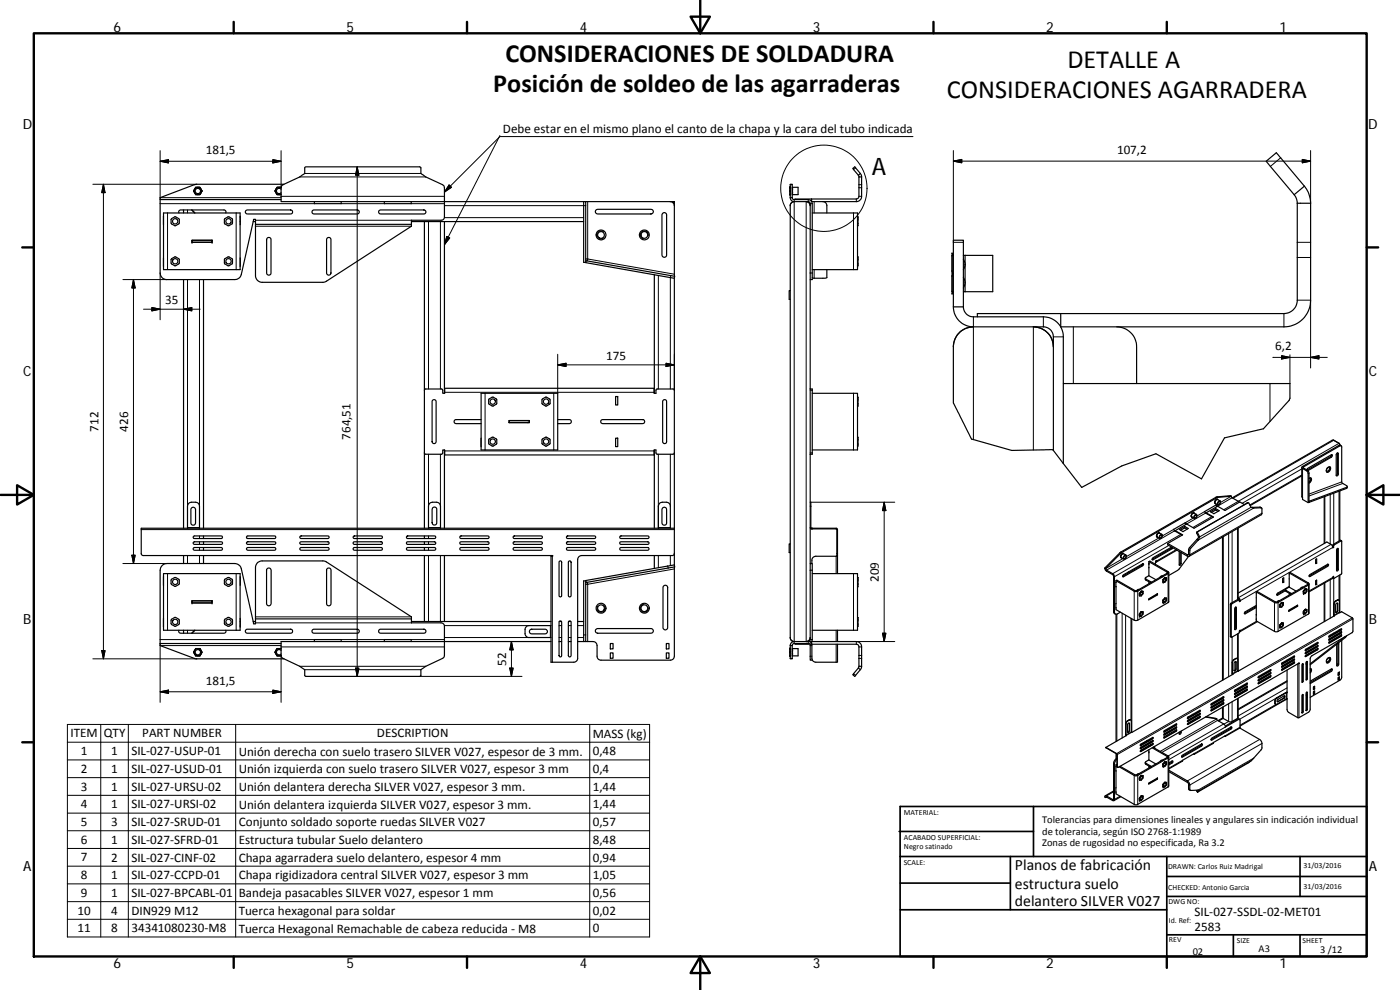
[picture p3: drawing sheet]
<svg xmlns="http://www.w3.org/2000/svg" width="420mm" height="297mm" viewBox="0 0 420 297" stroke-linecap="round" stroke-linejoin="round" font-family="sans-serif">
<defs><g id="words">
<g font-size="7.9">
<text x="151.7" y="18.5">CONSIDERACIONES DE SOLDADURA</text>
<text x="320.3" y="20.3">DETALLE A</text>
<text x="148.1" y="27.5">Posición de soldeo de las agarraderas</text>
<text x="284.2" y="29.3">CONSIDERACIONES AGARRADERA</text>
</g>
<text font-size="7.2" x="261.7" y="52.4">A</text>
<g font-size="4.7">
<text x="304.6" y="261.2">Planos de fabricación</text>
<text x="304.6" y="266.6">estructura suelo</text>
<text x="304.6" y="272">delantero SILVER V027</text>
</g>
<g font-size="4.2">
<text x="34" y="9.6">6</text>
<text x="104" y="9.6">5</text>
<text x="174" y="9.6">4</text>
<text x="244" y="9.6">3</text>
<text x="314" y="9.6">2</text>
<text x="384" y="9.6">1</text>
<text x="6.8" y="38.7">D</text>
<text x="410.6" y="38.7">D</text>
<text x="7" y="112.9">C</text>
<text x="410.8" y="112.9">C</text>
<text x="7" y="187.1">B</text>
<text x="410.8" y="187.1">B</text>
<text x="7" y="261.3">A</text>
<text x="410.8" y="261.3">A</text>
<text x="34" y="290.4">6</text>
<text x="104" y="290.4">5</text>
<text x="174" y="290.4">4</text>
<text x="244" y="290.4">3</text>
<text x="314" y="290.4">2</text>
<text x="384" y="290.4">1</text>
</g>
<g font-size="3.9">
<text x="150.9" y="39.9">Debe estar en el mismo plano el canto de la chapa y la cara del tubo indicada</text>
<text x="61.8" y="46.3">181,5</text>
<text x="335.2" y="46.3">107,2</text>
<text x="49.6" y="91.2">35</text>
<text x="181.9" y="107.9">175</text>
<text x="382.7" y="105.2">6,2</text>
<text x="29.5" y="129.5" transform="rotate(-90 29.5 129.5)">712</text>
<text x="38.5" y="129.5" transform="rotate(-90 38.5 129.5)">426</text>
<text x="105.1" y="132" transform="rotate(-90 105.1 132)">764,51</text>
<text x="263.8" y="174.6" transform="rotate(-90 263.8 174.6)">209</text>
<text x="151.9" y="199.7" transform="rotate(-90 151.9 199.7)">52</text>
<text x="61.8" y="205.4">181,5</text>
<text x="21.1" y="221.3">ITEM</text>
<text x="31.1" y="221.3">QTY</text>
<text x="42.7" y="221.3">PART NUMBER</text>
<text x="113.1" y="221.3">DESCRIPTION</text>
<text x="177.9" y="221.4">MASS (kg)</text>
<text x="24.2" y="226.6">1</text>
<text x="33.4" y="226.6">1</text>
<text x="39.4" y="226.6">SIL‐027‐USUP‐01</text>
<text x="71.6" y="226.7">Unión derecha con suelo trasero SILVER V027, espesor de 3 mm.</text>
<text x="177.9" y="226.6">0,48</text>
<text x="24.2" y="231.9">2</text>
<text x="33.4" y="231.9">1</text>
<text x="39.4" y="231.9">SIL‐027‐USUD‐01</text>
<text x="71.6" y="232">Unión izquierda con suelo trasero SILVER V027, espesor 3 mm</text>
<text x="177.9" y="231.9">0,4</text>
<text x="24.2" y="237.2">3</text>
<text x="33.4" y="237.2">1</text>
<text x="39.4" y="237.2">SIL‐027‐URSU‐02</text>
<text x="71.6" y="237.3">Unión delantera derecha SILVER V027, espesor 3 mm.</text>
<text x="177.9" y="237.2">1,44</text>
<text x="24.2" y="242.5">4</text>
<text x="33.4" y="242.5">1</text>
<text x="39.4" y="242.5">SIL‐027‐URSI‐02</text>
<text x="71.6" y="242.6">Unión delantera izquierda SILVER V027, espesor 3 mm.</text>
<text x="177.9" y="242.5">1,44</text>
<text x="24.2" y="247.8">5</text>
<text x="33.4" y="247.8">3</text>
<text x="39.4" y="247.8">SIL‐027‐SRUD‐01</text>
<text x="71.6" y="247.9">Conjunto soldado soporte ruedas SILVER V027</text>
<text x="177.9" y="247.8">0,57</text>
<text x="24.2" y="253.2">6</text>
<text x="33.4" y="253.2">1</text>
<text x="39.4" y="253.2">SIL‐027‐SFRD‐01</text>
<text x="71.6" y="253.3">Estructura tubular Suelo delantero</text>
<text x="177.9" y="253.2">8,48</text>
<text x="24.2" y="258.5">7</text>
<text x="24.2" y="263.8">8</text>
<text x="33.4" y="258.5">2</text>
<text x="33.4" y="263.8">1</text>
<text x="39.4" y="258.5">SIL‐027‐CINF‐02</text>
<text x="39.4" y="263.8">SIL‐027‐CCPD‐01</text>
<text x="71.6" y="258.6">Chapa agarradera suelo delantero, espesor 4 mm</text>
<text x="71.6" y="263.9">Chapa rigidizadora central SILVER V027, espesor 3 mm</text>
<text x="177.9" y="258.5">0,94</text>
<text x="177.9" y="263.8">1,05</text>
<text x="24.2" y="269.1">9</text>
<text x="33.4" y="269.1">1</text>
<text x="39.4" y="269.1">SIL‐027‐BPCABL‐01</text>
<text x="71.6" y="269.2">Bandeja pasacables SILVER V027, espesor 1 mm</text>
<text x="177.9" y="269.1">0,56</text>
<text x="23.3" y="274.4">10</text>
<text x="33.4" y="274.4">4</text>
<text x="39.4" y="274.4">DIN929 M12</text>
<text x="71.6" y="274.5">Tuerca hexagonal para soldar</text>
<text x="177.9" y="274.4">0,02</text>
<text x="358.5" y="274.9">SIL‐027‐SSDL‐02‐MET01</text>
<text x="23.3" y="279.7">11</text>
<text x="33.4" y="279.7">8</text>
<text x="39.4" y="279.7">34341080230‐M8</text>
<text x="71.6" y="279.8">Tuerca Hexagonal Remachable de cabeza reducida ‐ M8</text>
<text x="177.9" y="279.7">0</text>
<text x="358.5" y="279.4">2583</text>
</g>
<g font-size="3.1">
<text x="312.8" y="246.8">Tolerancias para dimensiones lineales y angulares sin indicación individual</text>
<text x="312.8" y="250.4">de tolerancia, según ISO 2768‐1:1989</text>
<text x="312.8" y="254">Zonas de rugosidad no especificada, Ra 3.2</text>
<text x="357.9" y="286.4">02</text>
<text x="377.7" y="285.6">A3</text>
<text x="396.2" y="285.9">3 /12</text>
</g>
<g font-size="2.4">
<text x="271.2" y="244.4">MATERIAL:</text>
<text x="271.3" y="251.9">ACABADO SUPERFICIAL:</text>
<text x="271.3" y="254.6">Negro satinado</text>
<text x="271.2" y="259.7">SCALE:</text>
<text x="350.6" y="260.8">DRAWN: Carlos Ruiz Madrigal</text>
<text x="391.2" y="260.6">31/03/2016</text>
<text x="350.6" y="267">CHECKED: Antonio Garcia</text>
<text x="391.2" y="266.6">31/03/2016</text>
<text x="350.7" y="271.4">DWG NO:</text>
<text x="350.8" y="276.8">Id. Ref:</text>
<text x="350.8" y="282.8">REV</text>
<text x="371.2" y="282.9">SIZE</text>
<text x="390.9" y="282.9">SHEET</text>
</g>
</g></defs>
<g fill="none" stroke="#000" stroke-width=".36">
<path d="M48.1 59.9v22a2.01 2.01 0 0 0 2 2h20.4a1.96 1.96 0 0 0 1.9-1.6l3.7-16.5h.6v1.5M58.7 58.4h.1M58.7 56.2h1.3l.6 1.1-.6 1.1h-1.3l-.6-1.1zM60.6 57.3a1.24 1.24 0 0 0-1.2-1.1 1.24 1.24 0 0 0-1.3 1.1l.6 1.1M60.6 57.3l-.3 .5a1.08 1.08 0 0 1-1.5 .6M83.2 56.2h1.2h-.3a1.1 1.1 0 0 0-1.2 .3 1.1 1.1 0 0 0-.1 1.2v.1a1.07 1.07 0 0 0 1.6 .6h-1.2l-.7-1.1zM84.4 56.4a1.09 1.09 0 0 0-1.7 .9 1.09 1.09 0 0 0 1.7 .9M84.4 56.8a.8 .8 0 0 0-1.2-.1 .8 .8 0 0 0 0 1.2 .8 .8 0 0 0 1.2-.1M84.6 55.7l5.4-2.6 1.4-1.1v-1.6l.3-.3h34.3l.3 .3v1.6l1.5 1.1 5.4 2.6 .2 .6v4.2h-49v-4.2zM85.2 55.3h-26.4l-10.7 4v.6h36.3M237.1 58.4h.1M237.1 57.2v.1"/>
<path d="M237.1 56.1v.1zM237.1 58.4v.1M237.1 57.1v.3M237.1 56.2v.9M237.1 57.4v1M237.1 57.3h.1M237.1 57.3v.1M237.2 58.4l-.1 .1M237.2 56.2h.1M237.2 59.3l.4 .9 .7 .3M237.2 59.3v-4h.6v4M237.2 59.3h.6"/>
<path d="M237.8 58.4h.1M237.8 56.4v.4M237.8 57.5v.7M237.8 56.2h.1M237.8 59.3l.4 .6 4.9 .1 .6 .8 .1 23.1h-.6l-.1-23-.5-.4h-4.3M237.8 56.8v1.6M237.8 56.2v.6M237.8 56.8v.3M237.8 56.2h1.7v2.2h-1.7M257.6 52.6l.2 .5M257.8 53.1v5.8l-.1 .4-.5 .4h-18.6v.2M257.8 53.1h.8"/>
<path d="M258.2 52l-1.7-1.9-.6 .5 1.7 2M258.2 52l-.6 .6M258.2 52l.4 1.1M258.6 53.1v5.8a1.58 1.58 0 0 1-1.6 1.6h-13.4v-.8M388.4 58.4a4.1 4.1 0 0 1 .9 2.6M391.5 55.9l-8.5-10.1-3 2.6 8.4 10M391.5 55.9a8.2 8.2 0 0 1 1.8 5.1M391.5 55.9l-3.1 2.5M49.1 77.4v2.5M49.1 64.9v2.5M49.1 63.9h23v17h-23zM51.5 65.6l.9-.5 1.2 .5 .2 1.3-1.2 .8-1.1-.5z"/>
<path d="M51.5 77.6l1.2-.5 1.1 .8v1l-1.4 .8-1.1-.8zM55.1 63v.9M57.6 63l.9 .9M57.6 72.1h6v.6h-6zM67.5 77.6l1.1-.5 1 .5 .1 1.5-1 .6-1.2-.5zM67.5 65.6l.9-.5 1.2 .5 .1 1.5-1.1 .6-1.1-.5zM67.7 63.9v-.7l-.5-.2h-13l-.6 .4 .1 .5M72.1 64.9v2.5M72.1 77.4v2.5M72.1 66.5h.1M73.8 63.2l.4-.2h13a.6 .6 0 0 1 .6 .6 .6 .6 0 0 1-.6 .6h-13l-.6-.4zM76 66.5h.7"/>
<path d="M76.7 67.3h46.8M76.7 67.3v15.4a2 2 0 0 0 2 2h18.2l.8-.2 25.8-16.6v-.6M80.3 71.4a.65 .65 0 0 1 .7-.1 .65 .65 0 0 1 .3 .6v10a.66 .66 0 0 1-.6 .7 .66 .66 0 0 1-.7-.7v-10zM93.7 63.2l.5-.2h13a.6 .6 0 0 1 .6 .6 .6 .6 0 0 1-.6 .6h-13l-.5-.3zM98.2 71.4a.66 .66 0 0 1 .7-.1 .66 .66 0 0 1 .4 .6v10a.66 .66 0 0 1-.6 .7 .66 .66 0 0 1-.7-.7v-10zM102.4 60.5v.6h-8.1v-.6M113.7 63.2l.5-.2h13a.6 .6 0 0 1 .6 .6 .6 .6 0 0 1-.6 .6h-13l-.5-.3zM123.4 60.5v.6h-8.1v-.6M123.5 66.5h3.9M127.4 66.5v92M127.4 66.5h6M133.4 66.5v51.5"/>
<path d="M133.4 66.5h41.8M133.4 60.5v4.6l-.4 .8-.6 .2h-8.9v1.2M133.4 60.5h41.8M175.2 60.5h.6v18.2h-.6zM175.8 77.7a.37 .37 0 0 1 .5 .1 .37 .37 0 0 1 0 .5M175.8 60.5h26.6M175.9 78.2l26.4 4.7 .1 .6-26.6-4.7zM178.8 63l.6-.2h16a.7 .7 0 0 1 .7 .7 .7 .7 0 0 1-.7 .7h-16a.69 .69 0 0 1-.7-.4 .69 .69 0 0 1 .1-.8zM198.9 64a.68 .68 0 0 1 .8-.1 .68 .68 0 0 1 .4 .6v12a.7 .7 0 0 1-.7 .7 .7 .7 0 0 1-.7-.7v-12zM201.2 60.5l.9 .5 .3 .7M202.4 60.5l-.4 .4M202.4 60.5l.1 22.4"/>
<path d="M238.3 60.5a1.18 1.18 0 0 0-1.1 1.2v129.6a1.18 1.18 0 0 0 1.1 1.2M241.9 60.5a1.21 1.21 0 0 1 1.3 1.2M243.8 63.9h13.6v17h-13.6M247 60.5l.7 .2 .4 .7v2.5M257.4 79.7h.1M257.4 67.6v.1M257.4 65.1h.1M257.4 67.1v.1M257.4 77.1h.1M257.4 67v.1M257.4 77.7v.1M257.4 65.7v.1"/>
<path d="M257.4 67.7h.1M257.4 77.8v.1M257.4 77.8h.1M257.4 79v.1M257.4 77.1v.1M257.4 65.1v.1M257.4 65.6v.2M257.4 66.9v.3M257.4 66.9v.1M257.4 77.6v.3M257.4 78.9v.3M257.4 77.6v.1"/>
<path d="M257.4 65.1v.5M257.4 65.8v1.1M257.4 67.2v.5M257.4 77.1v.5M257.4 77.9v1M257.4 79.2v.5M285.7 76.7h.1M285.7 76v.7M285.7 76.7v4.6M285.7 76h.1M285.9 76.2l.2 .4M285.9 76.4l.2 .3"/>
<path d="M289.1 76.6h.5M289.1 77.8l.5 1.6M289.6 79.4l-.5 1.5M289.6 79.4v8.1M289.6 76.6v2.8M289.6 76.6h8.3v10.9h-8.3M389.3 61h4M389.3 61v29.1a4 4 0 0 1-4 4h-92v1M393.3 61v29.1a8 8 0 0 1-8 8h-67v-4M55.1 83.9v74.6M61.1 83.9v74.6M196.4 82.4v35.6"/>
<path d="M202.4 83.5v75M237.2 87.2h-.4v2.6h.4M243.2 83.9v85.2M248.1 80.9v2.4h-4.3M285.7 87.4l.2 .3M285.7 81.3h.1M285.7 82.8h.1M285.7 88.2h.1M285.7 87.4v.8M285.7 81.3v1.5M285.7 82.8v4.6M285.7 81.3l.2 .6"/>
<path d="M285.9 87.7v.2M285.9 81.9l.2 .1M285.9 81.9l-.2 .9M285.9 87.9l-.2 .3M286.1 92.1v-20h3v20M286.1 92.1h3M286.1 87.5l-.2 .4M286.1 87.4l-.2 .3M286.1 82.1l-.2 .2M286.1 92.1a6 6 0 0 0 6 6M289.1 83.2a2.67 2.67 0 0 1 0 3.2M289.1 87.5h.5"/>
<path d="M289.1 92.1a2.96 2.96 0 0 0 3 3h21a6 6 0 0 1 6 6v38M292.1 98.1a6 6 0 0 0-6 6v16.8l5.5 10.8 12 3.4 11-.2a1.36 1.36 0 0 1 1.5 .2M292.1 98.1h21a3 3 0 0 1 3 3v34M310.1 98.1a6.1 6.1 0 0 1 6 6M335.1 98.1a6 6 0 0 1 6 6v11M127.4 117.1l.2-.4h5l.3 .3v1h.6v-1.5h62.8v1.5h.6v-1l.2-.3h5l.3 .4M144.4 118h23v17h-23zM146.8 119.7l.9-.5 1.2 .5 .1 1.5-1.1 .6-1.1-.5zM162.8 119.7l.9-.5 1.2 .5 .1 1.5-1.1 .6-1.1-.5zM184.8 119h.6v2.5h-.6zM243.2 116.7h.6v19.6h-.6M243.2 116.6v.1"/>
<path d="M243.8 118h13.6v17h-13.6M257.4 119.2h.1M257.4 119.8v.1M257.4 119.2v.1M257.4 119.7v.3M257.4 119.2v.5M257.4 120v1M319.1 115.1h68v4.4l-.2 .6-7.7 8.6-11.7 2.7-6.9 12.3-13.7-7.6-10.3 3.7-12 6.4-5.5-7.1M129.8 120.1a.61 .61 0 0 1 .7-.2 .61 .61 0 0 1 .4 .6v12a.6 .6 0 0 1-.6 .6 .6 .6 0 0 1-.6-.6zM133.4 135v23.5M144.4 125.9h-7.5a.6 .6 0 0 0-.6 .6 .6 .6 0 0 0 .6 .6h7.5M144.4 131.5v2.5"/>
<path d="M146.8 131.7l1.1-.5 1 .5 .1 1.5-1 .6-1.2-.5zM152.8 126.2h6v.6h-6zM152.8 126.2h6v.6h-6M152.8 126.2v.6M158.4 126.2h.1M158.4 126.8h.1M167.4 125.9h3.5a.6 .6 0 0 1 .6 .6 .6 .6 0 0 1-.6 .6h-3.5M180.4 126.1l.5-.2h12a.6 .6 0 0 1 .6 .6 .6 .6 0 0 1-.6 .6h-12l-.5-.2zM184.8 131.5h.6v2.5h-.6zM196.4 135v23.5M199.1 120h.7l.3 .5v12a.59 .59 0 0 1-.6 .6 .59 .59 0 0 1-.6-.6v-12zM202.4 135.9l-.4 .4h-4.7l-.4-.3v-1h-.6v1.5h-62.8v-1.5h-.6v1l-.4 .3h-4.7l-.4-.4"/>
<path d="M257.4 131.9h.1M257.4 133.1h.1M257.4 133.1v.1M257.4 133.8h.1M257.4 121.1h.1M257.4 121.1v.1M257.4 121.7v.1M257.4 121.8h.1M257.4 131.2h.1M257.4 121.2v.1M257.4 131.8v.1M257.4 131.9v.1"/>
<path d="M257.4 131.8h.1M257.4 131.7v.3M257.4 133v.3M257.4 131.7v.1M257.4 121v.3M257.4 121v.1M257.4 121.3v.5M257.4 131.2v.5M257.4 132v1M257.4 133.3v.5M316.1 135.1l3 4M399.6 136.4l-.3 .6-7 4"/>
<path d="M400.3 132.1l1.6 .9 .2 .5M400.3 132.1h-.6l-29.9 17.3M401.3 136l.3-.1v.2v6.1a.37 .37 0 0 1-.1 .5 .37 .37 0 0 1-.5-.1v-6.1zM401.4 135.9v6.3l-.4 .4M402.1 133.5h.1M402.5 133.8l-.6-.2-11.2 6.5 .2 .5 1.3 .7 .4 .7v8.8M56.3 158.5v-6.9l.6-.8 1.8-.1 .7 .2 .4 .7 .1 6.9M57.5 152.4a.72 .72 0 0 1 .8-.1 .72 .72 0 0 1 .4 .6v4a.7 .7 0 0 1-.7 .7 .7 .7 0 0 1-.7-.7v-4zM128.6 158.5v-6.9l.7-.8 1.7-.1 .7 .2 .5 .7v6.9M129.9 152.3a.69 .69 0 0 1 .8-.1 .69 .69 0 0 1 .4 .7v3.9a.7 .7 0 0 1-.7 .7 .7 .7 0 0 1-.7-.7v-4zM197.6 158.5v-6.9l.7-.8 1.7-.1 .7 .2 .5 .7v6.9M198.9 152.4a.7 .7 0 0 1 .8-.1 .7 .7 0 0 1 .4 .6v4a.7 .7 0 0 1-.7 .7 .7 .7 0 0 1-.7-.7v-4z"/>
<path d="M202.4 158.5h-160v7.6l.1 .3 .5 .3h122.9v.2h-.5v31.8h7.1l.6-.5 .2-.4 .1-29.9 .4-1 .8-.2h27.2l.5-.3 .1-.3M202.4 158.5v11M243.2 158.3l.4 .4 7.5 .1 .1 7.9M243.2 150.7h.1l.1 7.8h7.5l.4 .2v8M243.7 158.5v.2M347.7 160l-.5 .5M347.7 160h-.3M347.8 159.8l-.1 .2M347.8 159.8l.2 .2M347.9 159.9l-.6 .2-.3 .7 .3 .4M348 159.9l.7 .4M348 159.9l-.3 .1"/>
<path d="M352.7 159.3h-.1M352.7 159.2l2.2 1.3-4.5 2.6v.4l6 3.4h.5l.1-.3 .2-1.9 2.4-2.6M352.7 159.2v.2M354 158.9l1.6-1 1 .7-1.6 .9zM355.6 158.4l.7 .4M355.6 157.9v.5M355.6 158.4l-1.3 .7M355.6 156.9l.3 .5M356.1 157.2h.1M356.1 157.2l-.3-.4-3.5 2 .2 .5 2.2 1.3M357.5 154.9l.1 .3M357.6 154.5l.1 .6"/>
<path d="M357.6 154.5l-.1 .2M357.6 154.3v.2M357.7 155.1l.7 .4M357.7 155.2h.1M358 154l-.4 .5M358 154l-.2 .1M358.1 153.9l-.1 .1M358.2 153.8l.2 .2M358.3 153.9l-.6 .2-.3 .7 .4 .4M358.4 153.9l.7 .5M358.4 153.9l-.4 .1M358.6 154.6a.37 .37 0 0 1 .5-.2 .37 .37 0 0 1 .1 .6 .49 .49 0 0 1-.4 .5 .49 .49 0 0 1-.5-.3z"/>
<path d="M358.6 154.7l.2-.2a.4 .4 0 0 1 .2 .6 .4 .4 0 0 1-.6 .1zM359.5 159.5l-.1 .3 .6 1.3M361.9 154l2.3 1.1-5.9 3.4-2.2-1.3-3.4 2M363.3 153.5l1.5-.9 1.1 .6-1.6 .9zM364.5 150.8l.2 .3M364.7 150.4v.7M364.7 150.4l-.2 .2M364.7 150.2v.2M364.7 151.1h.1M364.7 151.1l.8 .4M364.8 152.6v.4M364.8 153l-1.2 .7"/>
<path d="M364.8 153l.8 .4M364.9 151.6l.3 .4M365.1 149.9l-.2 .1M365.1 149.9l-.4 .5M365.2 149.8l-.1 .1M365.3 149.7l.2 .2M365.4 151.9l-.3-.5-3.6 2.1 .3 .4 2.1 1.4M365.4 149.8l-.6 .3-.3 .7 .3 .3M365.4 149.9l.8 .4M365.4 149.9h-.3M365.7 150.5l.2-.2a.59 .59 0 0 1 .3 .8 .59 .59 0 0 1-.8 .2zM365.7 150.5h.2a.43 .43 0 0 1 .2 .5 .43 .43 0 0 1-.6 .2z"/>
<path d="M369.5 148.9l.3 .5 2.1 1.3M369.5 148.9l-.3-.2-4.3 .5-28.5 16.4-4.9 4.9M369.5 148.9l-4.3 .5-28.6 16.4-4.8 4.8M371.6 158.4v21.4M373.5 151.4l-1.4-.8-4.5 2.6-2.2-1.3-3.4 2v.2M374.3 150.9l-.1 .1M374.5 150.9h-.2M375.9 152.2h2.3l.4 .2M375.9 152.2l.3 .2M375.9 152.2l-.2 .1M376.2 152.4h2.5l-.1 2-21.7 12.5M376.2 152.4l-.8-.2-.6-1.2-.3-.1-15.4 8.8 .7 1.5"/>
<path d="M390.7 142.8l-15.5 8.9M390.7 140.3v8.7l.2 .9 1.7 .9 .2-.1M392.2 141l.3-.5 7.2-4.1a.42 .42 0 0 1 .2 .4 .42 .42 0 0 1-.3 .4l-7.1 4M392.8 150.7h.1M392.8 150.4h.1M392.8 143.5a.55 .55 0 0 1 .8 .1 .55 .55 0 0 1-.2 .8l-.6 .6M392.8 143.6l.2-.1a.57 .57 0 0 1 .3 .6 .57 .57 0 0 1-.5 .5M392.9 150.4v.3M392.9 150.4l11.4-4.3v-.3l-1.6-.9v-.3l-.2-10.8h-.4l-11 6.3 .1 .3 1.3 .8 .3 .6v8.9M393.3 143.4a1.14 1.14 0 0 1-.5 1.4M397.4 149v14.1M398.4 140.4a.4 .4 0 0 1 .6-.1 .4 .4 0 0 1-.1 .7 .43 .43 0 0 1-.7 .3 .43 .43 0 0 1 .1-.7z"/>
<path d="M398.5 140.3a.53 .53 0 0 1 .8-.1 .53 .53 0 0 1-.1 .8 .66 .66 0 0 1-.4 .6 .66 .66 0 0 1-.8-.2zM399.1 140.1a1.13 1.13 0 0 1-.9 1.5M402.1 147.3v14.9M404.3 146l-.2 .6-11.2 4.1M49.1 173.1v2.5M49.1 172.1h23v17h-23zM51.5 173.8l.9-.5 1.2 .5 .2 1.3-1.1 .8-1.2-.5zM55.1 166.7v2.4M58.1 160.9l8.3-.1a.39 .39 0 0 1 .4 .4 .39 .39 0 0 1-.4 .4h-8l-.4-.4zM58.1 164.4l8.3-.1a.41 .41 0 0 1 .4 .4 .41 .41 0 0 1-.4 .4h-8l-.4-.3zM58.1 162.6h8.3a.39 .39 0 0 1 .4 .4 .39 .39 0 0 1-.4 .3h-8l-.4-.3zM61.1 160.8v.8"/>
<path d="M61.1 162.6v.7M61.1 164.3v.8M61.1 166.7v2.4M67.5 173.8l.9-.5 1.2 .5 .1 1.5-1 .6-1.2-.5zM72.1 173.1v2.5M74 164.5l.4-.2h8a.41 .41 0 0 1 .4 .4 .41 .41 0 0 1-.4 .4h-8l-.4-.2zM74.1 160.9l8.3-.1a.39 .39 0 0 1 .4 .4 .39 .39 0 0 1-.4 .4h-8l-.4-.4zM74.1 162.6h8.3a.39 .39 0 0 1 .4 .4 .39 .39 0 0 1-.4 .3h-8l-.4-.3zM80.2 170.6a.7 .7 0 0 1 .8-.1 .7 .7 0 0 1 .4 .6v10a.69 .69 0 0 1-.7 .7 .69 .69 0 0 1-.7-.7v-10zM90 164.5l.4-.2h8a.41 .41 0 0 1 .4 .4 .41 .41 0 0 1-.4 .4h-8l-.4-.2zM90 162.7l.4-.1h8a.39 .39 0 0 1 .4 .4 .39 .39 0 0 1-.4 .3h-8l-.4-.2zM90.1 160.9l8.3-.1a.39 .39 0 0 1 .4 .4 .39 .39 0 0 1-.4 .4h-8l-.4-.4z"/>
<path d="M98.2 170.6a.67 .67 0 0 1 .8-.1 .67 .67 0 0 1 .3 .6v10a.67 .67 0 0 1-.6 .7 .67 .67 0 0 1-.7-.7v-10zM106.1 160.9l8.3-.1a.39 .39 0 0 1 .4 .4 .39 .39 0 0 1-.4 .4h-8l-.4-.4zM106.1 162.6h8.3a.39 .39 0 0 1 .4 .4 .39 .39 0 0 1-.4 .3h-8l-.4-.3zM106.1 164.4l8.3-.1a.41 .41 0 0 1 .4 .4 .41 .41 0 0 1-.4 .4h-8l-.4-.3zM122.1 164.4l8.3-.1a.41 .41 0 0 1 .4 .4 .41 .41 0 0 1-.4 .4h-8l-.4-.3zM122.1 162.6h8.3a.39 .39 0 0 1 .4 .4 .39 .39 0 0 1-.4 .3h-8l-.4-.3zM122.1 160.9l8.3-.1a.39 .39 0 0 1 .4 .4 .39 .39 0 0 1-.4 .4h-8l-.4-.4zM127.4 166.7v19.8h6M127.4 160.8v.8M127.4 162.6v.7M127.4 164.3v.8M133.4 166.7v19.8"/>
<path d="M138.1 160.9l8.3-.1a.39 .39 0 0 1 .4 .4 .39 .39 0 0 1-.4 .4h-8l-.4-.2zM138.1 162.6h8.3a.39 .39 0 0 1 .4 .4 .39 .39 0 0 1-.4 .3h-8l-.4-.2zM138.1 164.4l8.3-.1a.41 .41 0 0 1 .4 .4 .41 .41 0 0 1-.4 .4h-8l-.4-.2zM154.1 164.4l8.3-.1a.41 .41 0 0 1 .4 .4 .41 .41 0 0 1-.4 .4h-8l-.4-.2zM154.1 162.6h8.3a.39 .39 0 0 1 .4 .4 .39 .39 0 0 1-.4 .3h-8l-.4-.2zM154.1 160.9l8.3-.1a.39 .39 0 0 1 .4 .4 .39 .39 0 0 1-.4 .4h-8l-.4-.2zM167.9 168.4l.5-.1 .2 .4v10a.39 .39 0 0 1-.4 .4 .39 .39 0 0 1-.4-.4zM170.1 160.9l8.3-.1a.39 .39 0 0 1 .4 .4 .39 .39 0 0 1-.4 .4h-8l-.4-.2zM170.1 164.4l8.3-.1a.41 .41 0 0 1 .4 .4 .41 .41 0 0 1-.4 .4h-8l-.4-.2zM170.1 162.6h8.3a.39 .39 0 0 1 .4 .4 .39 .39 0 0 1-.4 .3h-8l-.4-.2zM170.8 168.3h.4l.2 .4v10a.41 .41 0 0 1-.4 .4 .41 .41 0 0 1-.4-.4v-10zM175.2 174.3h.6v18.2h-.6z"/>
<path d="M175.8 174.2l26.6-4.7 .1 .6-.5 .1-26.1 4.6zM176.3 174.7a.38 .38 0 0 1 0 .5 .38 .38 0 0 1-.5 .1M186 164.5l.4-.2h8a.41 .41 0 0 1 .4 .4 .41 .41 0 0 1-.4 .4h-8l-.4-.2zM186 162.7l.4-.1h8a.39 .39 0 0 1 .4 .4 .39 .39 0 0 1-.4 .3h-8l-.4-.2zM186.1 160.9l8.3-.1a.39 .39 0 0 1 .4 .4 .39 .39 0 0 1-.4 .4h-8l-.4-.2zM196.4 166.7v3.9M199.1 175.9a.7 .7 0 0 1 .8-.3 .7 .7 0 0 1 .5 .7v12a.7 .7 0 0 1-.7 .7 .7 .7 0 0 1-.7-.7zM202.5 170.1l-.1 26.8-.5 .9-.7 .3h-21.1l-.5-.3-.4-.7v-3.4l-.3-.8-.9-.4h-2.2M237.2 163.2h-.4v2.6h.4M243.8 172.1h13.6v17h-13.6M251.2 166.7v.2M251.2 166.7h.1"/>
<path d="M251.3 166.9h-6.7l-.8 .7-.1 1.5M251.3 166.7v5.4M257.4 175.8v.1M257.4 175.9h.1M257.4 173.3h.1M257.4 175.3v.1M257.4 175.2v.1M257.4 173.9v.1M257.4 173.3v.1M257.4 173.8v.3M257.4 175.1v.3M257.4 175.1v.1"/>
<path d="M257.4 173.3v.5M257.4 174.1v1M257.4 175.4v.5M331.5 170.5l.4 .8 2.3 1.5v10.9l.5 .5M331.5 170.5l.3 .1M331.8 170.6l.3 .5 2 1.1 .3 .7 .1 10.8a.55 .55 0 0 0 .2 .5 .55 .55 0 0 0 .7 0l.8-.5M334.9 174.7v.1M334.9 176h.1M334.9 176v5.1M334.9 174.2v.6M334.9 174.7v1.3M336.3 167.1l.2 .2"/>
<path d="M336.5 166.7v.6M336.5 166.7l-.2 .2M336.5 166.5v.2M336.5 167.3l.8 .4M336.6 167.3l-.1 .1M336.9 166.2l-.4 .5M336.9 166.2h-.3M337 166.1l-.1 .1M337 166l.2 .2M337.1 172.5l5.9-3.4 .2 .1-.3 .6-5.9 3.3zM337.2 166.1l.7 .5M337.2 166.1l-.7 .2-.3 .7 .4 .4"/>
<path d="M337.2 166.1l-.3 .1M337.4 166.8a.37 .37 0 0 1 .6-.2 .37 .37 0 0 1 0 .6 .52 .52 0 0 1-.3 .5 .52 .52 0 0 1-.6-.1zM337.4 166.9l.2-.2a.43 .43 0 0 1 .3 .6 .43 .43 0 0 1-.6 .2zM338.7 171.6l.2 .1M341.7 176.9h.1M341.7 176.9l-.6 .3M342 178.7h.1M342 178.1v.6M342 178.7v.1M342 178v.1M342.4 177.8l.2-.2a.43 .43 0 0 1 .2 .6 .43 .43 0 0 1-.6 .2zM342.4 177.5l-.4 .5"/>
<path d="M342.6 177.4l-.2 .1M342.6 177.4l.5 .1a1.26 1.26 0 0 1-.7 1.3h-.4M342.9 169.2l-.2 .4-5.8 3.3M343.7 173.5l.1 .5 1.5 .8M344.7 179.7l2.7-1.6v.4l-2.7 1.5zM344.8 168.5v4.2M344.8 168.5l.3-.1 5.5 3.1 .1 .5-9.4 5.5h-.8l-5.6-3.3M344.8 168.5l5.5 3.2 .1 .2-9.3 5.4-5.9-3.2-.3 .1M344.8 174.6v.6M346.8 168.7l.3-.5-.3 .1-.1 1M346.9 173.9l-2.1-1.2-1.1 .7 .2 .4 1.6 .9M347.1 160.9l.1 .2"/>
<path d="M347.2 178.4l.2 .1M347.2 178.4l-2.5 1.5M347.2 160.5v.5l.8 .5M347.2 178.2v.2M347.2 160.5l-.1 .2M347.3 160.2l-.1 .3M348.2 160.5a.37 .37 0 0 1 .5-.1 .37 .37 0 0 1 .1 .5 .48 .48 0 0 1-.3 .6 .48 .48 0 0 1-.6-.3zM348.3 160.6l.1-.1a.45 .45 0 0 1 .2 .6 .45 .45 0 0 1-.6 .2zM348.8 172.8h-.3l-.3 .4M349 174.6l.1 .1M349 174.1v.5M349 174.6h.1"/>
<path d="M349.1 174.7h.1M349.1 173.9l-.1 .2M349.1 173.9h.1M349.5 173.7l.2-.1a.43 .43 0 0 1 .1 .6 .43 .43 0 0 1-.6 .1zM349.5 179.9l.2-.2a.43 .43 0 0 1 .1 .6 .43 .43 0 0 1-.6 .1zM349.5 173.4l-.4 .5M349.5 179.5l-.4 .5M349.6 173.3l-.1 .1M349.6 173.3l.5 .1a1.18 1.18 0 0 1-.6 1.4l-.4-.1M349.6 179.5h-.1M349.6 179.5l.5 .1a1.17 1.17 0 0 1-.6 1.3l-.4-.1M350.8 171.8l-.1 8.9-9.8 5.5-6-3.3v-.5"/>
<path d="M351.6 164.1l-5.6 3.2a.32 .32 0 0 0-.3 .4 .32 .32 0 0 0 .3 .3l6-3.6M351.7 164.2l-5.9 3.6M353.2 165.1l-6.2 3.6M353.9 165.4v4.1a.4 .4 0 0 0 .4 0 .4 .4 0 0 0 .2-.4v-3.3M354.2 165.6v3.5l-.3 .4M356.7 167l-3 3.9-2.9 1.8M359.2 161.9l.4 .2M359.2 161.9l-2.3 2.6-.3 2-6.2-3.4M359.8 161.2l-.6 .7M360 161.1l-.4 1M360 161.1l-.2 .1M366.9 161.1v43"/>
<path d="M371.6 179.3h.1a.75 .75 0 0 1 .3 1.2v-.4M371.6 179.6l.4 .5M371.9 180l-.3-.2-2.2 1.2-.2 .3v9.6l.4 .3M377 177.6v8.2M385 173.5l.3-.1v1.3l-.3 .1zM385 173.5v1M385 174.5l.3 .2M385 174.5h.1M385.8 177.2l1.6 1.1M385.8 177.2v-.3l-2.6 1.5M386.9 176l-3.5 2-.2 .5 .2 .1 2.4-1.4M386.9 171.9l5.5 3.2 .1 .2-9.3 5.4-.4-.1-5.5-3.1-.3 .1"/>
<path d="M386.9 171.9v4.3M386.9 178v.5M386.9 171.9l.3-.1 5.5 3.1 .2 .4-9.7 5.6-.7-.1-5.5-3.2M389 177.4l-2.1-1.3-1 .6v.4l1.7 1M391 176.2h-.4l-.3 .4M391.2 178v.1M391.2 177.4v.1M391.2 177.5v.5M391.2 177.3v.1M391.2 177.3h.1M391.2 177.3v.2M391.6 177.1l.2-.1a.44 .44 0 0 1 .1 .6 .44 .44 0 0 1-.6 .1z"/>
<path d="M391.6 176.8l-.4 .5M391.7 176.7l-.1 .1M391.7 176.7h.1M391.7 176.7h.4M391.8 176.7h.3M391.8 176.7l-.2 .1M392.1 176.7l.1 .1a1.02 1.02 0 0 1-1 1.3M392.9 175.2v8.7l-.2 .3-9.5 5.4-.7-.2-5.5-3.1v-.5M393.1 172.4l5.4-3.1 .2 .1-.2 .5-5.4 3.1-.2-.2zM394.9 174.4h.1M394.9 168.8h.1M394.9 167.8l.2-.1v1.3l-.2 .1z"/>
<path d="M394.9 174.2l.2-.1v1.2l-.2 .2zM394.9 175.2h.1M394.9 167.8v1M394.9 174.2v1M394.9 168.8l.2 .2M394.9 175.2l.2 .1M397.4 175v11.5M398.5 169.3l-.2 .4-5.4 3.1M400 164.1h.1M400 173.2l-.2 .4-6.9 4M400 173.2l.3 .3M400 164.1l.2 .2"/>
<path d="M400.2 164.3l.1-.8 2.3-1.2 .1 9.7-.2 .3-2.1 1.2-.2-.6-.2 .3M400.2 164.3l-.2 .1-.4-1-1.4-.8-26.6 15.3M401.3 164.6l.3-.1v.2v6.2l-.3 .4zM401.4 164.5v6.2l-.3 .5M402.1 172.5v11.3M402.6 162.3l-.4-.2-2.1 1.3-.1 .7M48.1 193.1h36.3M48.1 193.1v.6l10.7 4h26.4M49.1 185.6v2.5M51.5 185.8l1.2-.5 .9 .5 .2 .3-.2 1.3-1 .5-1.1-.5zM53.7 189.1l-.1 .5 .6 .4h13l.5-.2v-.7M55.1 189.1v.9"/>
<path d="M57.6 180.3h6v.6h-6zM58.1 195.7l.6 1.1M58.1 195.7h.1M58.5 189.1l-.9 .9M58.7 196.8h.1M58.7 194.6h.1M58.7 194.6l-.6 1.1M58.7 194.6h1.3l.6 1.1-.6 1.1h-1.3l-.6-1.1zM58.8 194.6h.6a1.08 1.08 0 0 1 1.2 1.1M60.6 195.7h.1M60.6 195.7l-.3 .5a1.09 1.09 0 0 1-1.5 .6M67.5 185.8l.9-.5 1.2 .5 .1 1.5-1.1 .6-1.1-.5z"/>
<path d="M72.1 186.5h.1M72.1 185.6v2.5M73.8 189l.4-.2h13a.6 .6 0 0 1 .6 .6 .6 .6 0 0 1-.6 .6h-13l-.6-.4zM76 186.5h.7M76.7 185.7v1.5h-.6l-3.7-16.6a2.07 2.07 0 0 0-1.9-1.5h-20.4a2.04 2.04 0 0 0-2 2v22M76.7 185.7h46.8M82.5 195.7h.1M84.4 194.6h-.6a1.08 1.08 0 0 0-1.3 1.1M84.4 194.8a1.09 1.09 0 0 0-1.7 .9 1.09 1.09 0 0 0 1.7 .9M84.4 195.2a.8 .8 0 0 0-1.2-.1 .8 .8 0 0 0 0 1.2 .8 .8 0 0 0 1.2-.1M84.4 192.5h49v4.2l-.1 .4-.5 .4-5 2.4-1.5 1v1.7l-.3 .3h-34.3l-.3-.3v-1.7l-1.4-1-5-2.4-.5-.4zM84.4 194.6h-1.2l-.7 1.1 .7 1.1h1.2h-.6a1.11 1.11 0 0 1-1.3-1.1"/>
<path d="M93.7 189l.5-.2h13a.6 .6 0 0 1 .6 .6 .6 .6 0 0 1-.6 .6h-13l-.5-.2zM94.3 192.5v-.6h8.1v.6M113.7 189l.5-.2h13a.6 .6 0 0 1 .6 .6 .6 .6 0 0 1-.6 .6h-13l-.5-.2zM115.3 192.5v-.6h8.1v.6M123.5 186.5h3.9M123.5 185.7v1.2h8.9l.6 .2 .4 .8v4.6h32M123.5 185.7v-.6l-25.8-16.6-.8-.2h-18.2a1.93 1.93 0 0 0-2 2v15.4M133.4 186.5h32M159 189l.6-.2h4a.7 .7 0 0 1 .7 .7 .7 .7 0 0 1-.7 .7h-4a.7 .7 0 0 1-.6-.4 .7 .7 0 0 1 0-.8zM165.4 187.7h-6.6l-1 .5a2.09 2.09 0 0 0-.2 1.9l.2 .7 .7 .5h6.9M167.8 192.5h.8M167.8 186.5h.7"/>
<path d="M167.9 186.4h.5l.2 .3v10a.39 .39 0 0 1-.4 .4 .39 .39 0 0 1-.4-.4zM170.6 192.5h.8M170.6 186.5h.7M170.7 186.4h.5l.2 .3v10a.41 .41 0 0 1-.4 .4 .41 .41 0 0 1-.4-.4zM173.4 192.5h1.8M173.4 186.5h1.8M178.8 188.8l.6-.2h16a.7 .7 0 0 1 .7 .7 .7 .7 0 0 1-.7 .7h-16a.68 .68 0 0 1-.7-.4 .68 .68 0 0 1 .1-.8zM183.2 195.9h.8v1.6h-.8zM183.2 193.1h.8v1.6h-.8zM200 195.9h.8v1.6h-.8zM200 193.1h.8v1.6h-.8zM237.1 196.8h.1"/>
<path d="M237.1 195.5v.1M237.1 194.6h.1M237.1 196.8v.1M237.1 195.5v.4M237.1 194.6v.9M237.1 195.9v1M237.1 195.6v.1M237.1 194.5l.1 .1M237.1 195.6v.3M237.2 193.7h.6M237.2 193.7v4h.6v-4M237.8 196.8h.1"/>
<path d="M237.8 194.8v.3M237.8 195.9v.6M237.8 194.6h.1M237.8 195.1v1.7M237.8 194.6v.5M237.8 195.1v.4M237.8 194.6h1.7v2.2h-1.7M238.3 192.5h4.3l.5-.4 .1-23h.6l-.1 23.1-.4 .6-.5 .3h-4.6l-.4 .6M238.3 192.5l-.9 .4-.2 .8M238.6 193.1v.2h5M243.2 191.3a1.18 1.18 0 0 1-1.3 1.2M243.2 193.3v4.8l.6-.1"/>
<path d="M243.7 193.3v4.5l.4 .6 .7 .3h6.3h.2v-5.4M243.7 192.4v.1M251.3 189.1v3.4M257.4 186h.1M257.4 187.2h.1M257.4 187.2v.1M257.4 187.9h.1M257.4 185.3h.1M257.4 185.9v.1M257.4 186v.1M257.4 185.9h.1M257.4 185.8v.3"/>
<path d="M257.4 187.1v.3M257.4 185.8v.1M257.4 185.3v.5M257.4 186.1v1M257.4 187.4v.5M257.8 199.9v-5.8l-.4-.7-13.8-.1v-.8h13.4a1.57 1.57 0 0 1 1.6 1.6v5.8M257.8 199.9l-.2 .5M257.8 199.9h.8M258.6 199.9l-.2 .8-1.9 2.2-.6-.5 1.7-2M334.9 182.4h.1M334.9 181.1v1.3M335 184.3v38.2"/>
<path d="M339.7 185.6v34.2M342 184.8v.1M342 184.1v.7M342 184.1v.2M342.4 183.6l-.4 .5M342.5 183.8h.1a.42 .42 0 0 1 .2 .6 .42 .42 0 0 1-.6 .1zM342.6 183.5l-.2 .1M342.6 183.5l.5 .1v.6l-.5 .6-.6 .1M349 180.7h.1M349 180.1v.6M349 180.7l.1 .1M349.1 180.8h.1"/>
<path d="M349.1 180l-.1 .2zM370.5 198.6h.5v2.1a.35 .35 0 0 1-.2 .5 .35 .35 0 0 1-.4-.1zM370.7 182.3l.2-.2 .2 .2v6.2l-.5 .4zM370.8 182.2v6.1l-.3 .5M370.8 198.5l.1 .2M370.9 198.7v2.1l-.5 .5M370.9 198.7h.1M371.3 197.6h-.5l-.5 .3-.5 .7 .1 3.8M371.6 190.1v11.3M372 180.2l.2 .2M372 180.1l-.2-.1-2.3 1.4v9.8l2.3-1.2 .2-.8 .2-.1-.2 .5M377 185.8h.1"/>
<path d="M377 181.7l-3.3 1.9-.2 .5 .2 .1 3.3-1.9M377 181.9l-3.5 2.1M377.4 186.5l-5.3 3.1M383.9 180.3l-.7 .4M384.1 188.2v.1M384.1 181.5v.6M384.1 187.5v.7M384.1 182.1v.1M384.1 187.5h.1M384.1 187.5v.1M384.1 181.4v.1M384.5 187.3l.2-.1a.43 .43 0 0 1 .2 .6 .43 .43 0 0 1-.6 .1z"/>
<path d="M384.5 181.2l.2-.2a.44 .44 0 0 1 .2 .6 .44 .44 0 0 1-.6 .2zM384.6 187l-.5 .5M384.6 180.8l-.5 .6M384.7 199.9l3.8-2.1-.2 .3-3.5 2.1zM384.7 186.9l-.1 .1M384.7 186.9l.5 .1a1.2 1.2 0 0 1-.6 1.3h-.5M384.7 180.8h-.1M384.7 180.8l.5 .1a1.13 1.13 0 0 1-.6 1.3h-.5M384.7 198.9l3.8-2-.2 .4-3.6 2zM386.3 198v.3M386.3 198.9v.3M386.3 199.8v.3"/>
<path d="M386.8 183.1l2.6-1.5v.3l-2.6 1.5zM387 197.6l.2 .2M387 197.6l.3 .1M387.7 198.1l.3 .1M387.8 198l.3 .2M388.4 196.8l-.1 .4-3.7 2.1M388.4 198.6l-.1 .4-3.7 2M388.4 197.7l-.1 .4-3.7 2.1M389.3 181.7v.1M389.3 181.8l-2.5 1.5M389.3 181.8l.1 .1M389.6 199.1l.3-.2-54.3 31.4-.3-.2-.1-4-3.3-1.8"/>
<path d="M389.7 199.1h.2M390.9 199.2l.2 .1v5.1l-.3 .3zM390.9 199.2h.1M391 199.2v5.2l-.3 .3M391.2 184.1v.1M391.2 183.6v.5M391.2 184.2h.1M391.2 183.4v.2M391.6 183.2l.2-.1a.43 .43 0 0 1 .2 .6 .43 .43 0 0 1-.7 .1zM391.6 182.9l-.4 .5M391.7 182.8l-.1 .1M391.7 182.8h.1"/>
<path d="M391.7 182.8l.4 .1M391.8 182.8l-.2 .1M391.8 182.8l.3 .1M391.8 195.7l3.8-2-.2 .4-3.6 2zM391.8 194.9l3.8-2.2-.2 .5-3.6 2zM391.9 196.6l3.7-2-.2 .4-3.6 2zM392 199.3l.2 .2M392 198.9l.2 .2M392 199l.2 .2M392 198.6h.3v5.1l-.3 .3zM392.1 182.9l.1 .1a1 1 0 0 1-1 1.2M392.2 198.5v5.2l-.2 .3"/>
<path d="M395.5 194.5l-.1 .4-3.7 2.1M395.5 192.7l-.2 .4-3.6 2.1M395.5 193.6l-.1 .4-3.7 2.1M398.3 197.7a.38 .38 0 0 1 .6-.2 .38 .38 0 0 1 0 .6 .43 .43 0 0 1-.3 .5 .43 .43 0 0 1-.5-.3zM398.4 197.6a.53 .53 0 0 1 .8-.3 .53 .53 0 0 1 .1 .8 .75 .75 0 0 1-1.2 .6v-.5zM398.9 192.6l3.7-2.1-.1 .4-3.6 2.1zM398.9 191.7l3.7-2.1-.1 .4-3.6 2.1zM399 190.7l3.6-2-.1 .4-3.7 2.1zM399.1 197.3a1.13 1.13 0 0 1-.9 1.5M401 181.1h.5v2.1a.37 .37 0 0 1-.2 .5 .37 .37 0 0 1-.5-.1zM401.3 190.3l-1.5 1.2M401.3 180.9l.1 2.4-.5 .4"/>
<path d="M401.5 193v6.1l-.3 .6M401.6 192.9l.2 6.4a.36 .36 0 0 1-.2 .4 .36 .36 0 0 1-.4-.1v-6.4M401.8 180h-.3l-.8 .4-.3 .5v3.9M402 183.8h.1M402 183.8v-3.4l-.4-.4-.8 .5-.4 .6 .1 3.6-28.9 16.7M402.1 188.9v.3M402.1 183.8l.5-.3 3.3 1.9 .1 4-.2 .4-12.1 6.9-.4 .6-.1 15.7-.3 .5-3.1 1.8h-.3l-3.1-1.9-.1-3.7M402.6 188.7l-.1 .3-3.7 2.1M402.6 190.5l-.2 .3-3.6 2.1M402.6 189.5l-.1 .4-3.7 2.1M402.7 192.1l-.2 11.6-9.3 5.5M403.6 191.1l-10.4 8.1"/>
<path d="M404.1 190.8l-.3 .5-10.6 8.2M257.6 200.4l.6 .5M338.5 217.1l.3-.2 .2 .3v2a.41 .41 0 0 1-.1 .5 .41 .41 0 0 1-.5 0zM338.8 216.9l.1 2.4-.5 .4M339.3 216l-.9 .3-.5 .6-.1 3.6 .2 .2M339.7 219.8l-.2-3.5-.4-.3-.8 .4-.4 .7 .1 3.6-6.1 3.5M349.4 219.3l3.7-2.1-.1 .4-3.6 2.1zM353 219l-.1 .4-3.6 2M353 217.2l-.1 .4-3.6 2M353 218.1l-.1 .4-3.6 2M354.2 219.5l-.3 .7M354.5 219.4v.4a.36 .36 0 0 1-.2 .4 .36 .36 0 0 1-.4-.1v-.4"/>
<path d="M356.4 216.1l3.8-2.1-.1 .4-3.7 2.1zM356.4 215.2l3.8-2.1-.1 .4-3.7 2.1zM356.4 217l3.8-2.1-.1 .4-3.7 2.1zM357.8 214.4l.4 .1M357.9 214.3l.4 .1M359 214.7h.4M359.1 214.5l.4 .1M360.1 214.9l-.1 .4-3.6 2M360.1 214l-.1 .4-3.6 2M360.1 213.1l-.1 .4-3.6 2M361.8 215.1l3.4 .6M362 215l3.2 .7"/>
<path d="M363.5 211.1l3.8-2-.2 .4-3.6 2zM363.6 212l3.7-2-.2 .4-3.7 2zM363.6 212.9l3.7-2-.1 .3-3.8 2.1zM365.2 215.7l.2 .5 2 1.1 .4 .8 4.2-2.3 .1 2.6M366.9 209.2v.3M366.9 210.1v.3M366.9 211v.3M367 215.4l-1.5 .8M367.2 210.8l-.2 .4-3.6 2.1M367.2 209l-.2 .4-3.6 2.1M367.2 209.9l-.2 .4-3.6 2.1M369.4 218.1l-.2 .5-5.8 3.3"/>
<path d="M370.6 208l3.7-2.1-.1 .4-3.6 2zM370.6 207.1l3.7-2.1-.1 .4-3.6 2.1zM370.6 208.9l3.7-2.1-.1 .4-3.6 2zM371.6 209.5v5.8l-.2 .3-1.8 1h-.5l-2.1-1.1-.1-3.3M371.6 206.5v.3M371.6 207.4v.3M371.6 208.3v.3M371.6 201.4l-.1-3.5-.3-.4-.9 .5-.4 .7 .1 3.6-30.3 17.5M372 215.8l-.6-.1-3.7 2.1M372.1 218.4l-4.5 2.6-.2-.1M372.1 218.4l6.1 3.6 .5 .9v1.8l-2.6 3-1.3 1.1-15.4 8.9M374.3 206.8l-.2 .3-3.6 2.1"/>
<path d="M374.3 205.9l-.2 .3-3.6 2.1M374.3 204.9l-.2 .5-3.6 2M377.6 203.9l3.8-2.1-.1 .4-3.7 2.1zM377.6 204.8l3.8-2.1-.1 .4-3.7 2.1zM377.6 203l3.8-2.1-.1 .4-3.7 2.1zM381.3 202.7l-.1 .4-3.6 2M381.3 200.9v.3l-3.7 2.1M381.3 201.8v.3l-3.7 2.1M383.5 209.9l2-1.2a.42 .42 0 0 1 .1 .5 .42 .42 0 0 1-.3 .3l-1.7 1a.32 .32 0 0 1-.4-.2 .32 .32 0 0 1 .3-.4zM384.7 200.7l3.8-2-.2 .3-3.6 2.1zM385.5 208.7l-.1 .7-2.1 1.1M386.2 207.8l-3.1 1.8-.4 .6v1.1l.4 .1 3.1-1.7"/>
<path d="M386.2 209.7h.1M386.2 207.8l.1 .1M386.3 204.3l-14.7 8.4M386.3 209.7l-14.1 8.1M386.3 201.1v6.8M386.3 207.8l-3.4 1.8-.3 .7 .2 1M390.9 208.4l.2 .1v5.1l-.3 .3zM391 208.4v5.2l-.3 .3M392 208.6h.2M392 207.8h.3v5.1l-.2 .3zM392.1 208.6l.1 .6M392.2 207.7v5.2l-.2 .3"/>
<path d="M393.2 204.4l6.5-3.7a.41 .41 0 0 1 .2 .4 .41 .41 0 0 1-.3 .3l-6.4 3.7M393.2 200.6a.73 .73 0 0 1 .5 .7 .73 .73 0 0 1-.5 .7M393.2 200.9v.4M393.3 200.6l.2 .6-.3 .5M394.2 207.5l.3-.2v.9l-.3 .2zM394.2 206.1l.3-.2v.8l-.3 .2zM394.3 206.1v.5M394.3 207.5v.5M394.3 208l.2 .2M394.3 206.6l.2 .1M394.3 208h-.1M394.3 206.6h-.1"/>
<path d="M399.6 200.7l-.2 .5-6.2 3.6M401.6 203.3l.4-.2v.8l-.4 .2zM401.6 201.8l.4-.2v.9l-.4 .1zM401.7 203.7l-.1 .1M401.7 203.2v.5M401.7 203.7l.3 .2M401.7 202.3l-.1 .1M401.7 201.8v.5M401.7 202.3l.3 .2M331.9 224.3v.1M331.9 224.2v.1M331.9 224.4l3.3 1.8 .2 4.1"/>
<path d="M332.3 239.2l-.5 .1M334.2 237.3l-2.5 1.5M334.9 230h.1M334.9 237.7h.1M334.9 231.3h.1M334.9 236.4v1.3M334.9 230v1.3M334.9 231.3v5.1M334.9 229.5v.5M334.9 229.5l.3 .2M335 226.1v1.5M335.2 227.5l-.6 .5-.4 .9v10.9l-.3 .1-2-1.1-.3 .2 .2 .3"/>
<path d="M335.2 227.8l-.6 .8-.1 .7-.1 10.7-.3 .2-2.1-1.1-.2 .2M335.2 229.4l-.3 .1M336.4 239l-2.1 1.2M341.7 232.2h.1M341.7 232.2l-.6 .4M342 234h.1M342 233.4v.6M342 234v.1M342 239.4v.7M342 239.4v.1M342 233.2v.2M342.3 224.2l3.8-2-.2 .4-3.6 2z"/>
<path d="M342.3 223.4l3.8-2.1-.2 .4-3.6 2zM342.4 239.2l.2-.1a.43 .43 0 0 1 .2 .5 .43 .43 0 0 1-.6 .2zM342.4 233.1l.2-.2a.41 .41 0 0 1 .2 .6 .41 .41 0 0 1-.6 .1zM342.4 225.1l3.7-2-.1 .3-3.8 2.1zM342.4 238.9l-.4 .5M342.4 232.7l-.4 .5M342.6 238.8l-.2 .1M342.6 238.8l.5 .1a1.21 1.21 0 0 1-.7 1.3h-.4M342.6 232.7h-.2M342.6 232.7l.5 .1v.5l-.5 .7-.6 .1M343.7 228.8l.1 .5 1.5 .8M344.2 222.3h.1"/>
<path d="M344.5 222.1v.2M344.7 222.3l-.6 .1-1.9 1M344.7 235l2.7-1.6v.4l-2.7 1.5zM344.8 223.8v.2M344.8 224.9v3.1M344.8 229.9v.5M344.8 223.8l.2 .1M345.1 222.6l.1 .2M345.2 222.8h.1M345.2 223.7l-.4 .1M345.4 223.4v.3M345.8 224.4l4.5 2.6 .1 .2-9.3 5.4-5-2.7"/>
<path d="M345.9 221.3v.2M345.9 222.2v.2M345.9 223.1v.2M346 223l-.2 .4-3.6 2.1M346 222.1l-.2 .4-3.6 2.1M346 221.3l-.2 .3-3.6 2.1M346 224.2l4.7 2.7v.4l-9.6 5.5-.7-.1-4.5-2.6M346.3 224.1v.2M346.5 223.9v.6M346.9 229.2l-2.1-1.2-1.1 .7 .2 .3 1.6 1M347.2 233.7l-2.5 1.4M347.2 233.7l.2 .1"/>
<path d="M347.2 233.5v.2M348.8 228.1h-.3l-.3 .4M348.8 228.1h.1M349 235.5h.1M349 229.9h.1M349 229.4v.5M349 236h.1M349 229.2v.1M349 229.9l.1 .1M349 229.3v.1M349 235.5v.5M349 236l.1 .1"/>
<path d="M349.1 229.9v.1M349.1 236.1h.1M349.1 229.2l-.1 .1M349.1 235.3l-.1 .2M349.1 229.2l-.1 .2M349.4 220.2l3.7-2.1-.1 .4-3.6 2.1zM349.4 221.1l3.7-2.1-.1 .4-3.6 2zM349.5 235.1l.2-.1a.43 .43 0 0 1 .1 .6 .43 .43 0 0 1-.6 .1zM349.5 229l.2-.1a.43 .43 0 0 1 .1 .6 .43 .43 0 0 1-.6 .1zM349.5 228.7l-.4 .5M349.5 234.8l-.4 .5M349.6 228.6l-.1 .1"/>
<path d="M349.6 234.7l-.1 .1M349.6 228.6l.5 .1a1.17 1.17 0 0 1-.6 1.3h-.4M349.6 234.7l.5 .2a1.14 1.14 0 0 1-.6 1.3l-.4-.1M350.8 227.1v8.7l-.2 .3-9.5 5.4-.6-.1-5.6-3.2v-.5M350.8 231.1l5.7 3.3 .5 1 .2 1.7 2.8 .1-.6 .5M350.8 231.5l5.8 3.4 .1 1.9 .5 .4M351.8 228.3l-.2 .4-.8 .5M351.8 228.3l-1 .6M351.8 228.3l.2 .1-.1 .5-1.1 .6M354.8 226.6l5.8-3.4a.32 .32 0 0 1 .3 .3 .32 .32 0 0 1-.3 .4l-5.9 3.3zM354.9 228.3l-4.1 2.4M358.4 226.3l.1-.2-3.6 2v.3"/>
<path d="M359.3 237.1l-.2 .2 .3 .4M360.6 223.2l-.2 .5-5.8 3.3M363.7 221.4l5.9-3.3-.1 .6-5.9 3.4-.2-.3zM364.2 223l-5.9 3.4-.1-.2M367.7 221l.1-.3-3.6 2.1-.1 .2M342 240.1v.1"/>
<circle cx="59.4" cy="57.3" r="1.09"/>
<circle cx="59.4" cy="57.3" r=".8"/>
<circle cx="52.6" cy="78.4" r=".8"/>
<circle cx="52.6" cy="66.4" r=".79"/>
<circle cx="68.6" cy="78.4" r=".8"/>
<circle cx="68.6" cy="66.4" r=".8"/>
<circle cx="180.4" cy="70.5" r="1.01"/>
<circle cx="180.4" cy="70.5" r="1.48"/>
<circle cx="193.4" cy="70.5" r="1.49"/>
<circle cx="193.4" cy="70.5" r="1.01"/>
<circle cx="147.9" cy="132.5" r=".8"/>
<circle cx="147.9" cy="120.5" r=".81"/>
<circle cx="163.9" cy="132.5" r=".79"/>
<circle cx="163.9" cy="132.5" r="1.34"/>
<circle cx="163.9" cy="120.5" r=".8"/>
<circle cx="52.6" cy="174.6" r=".8"/>
<circle cx="68.6" cy="174.6" r=".8"/>
<circle cx="52.6" cy="186.6" r=".8"/>
<circle cx="59.4" cy="195.7" r="1.09"/>
<circle cx="59.4" cy="195.7" r=".81"/>
<circle cx="68.6" cy="186.6" r=".8"/>
<circle cx="180.4" cy="182.5" r="1.48"/>
<circle cx="180.4" cy="182.5" r="1.01"/>
<circle cx="193.4" cy="182.5" r="1.47"/>
<circle cx="193.4" cy="182.5" r="1.02"/>
</g>
<g fill="none" stroke="#000" stroke-width=".3">
<path d="M27.9 55.3h31.1M31 55.3l.5 2.5h-1zM31 55.3v142.4M48.1 48.4l2.5-.5v1zM48.1 48.4h36.3M48.1 59.3h36.3M48.1 45.2v14.7M81.9 47.9l2.5 .5-2.5 .5zM84.4 58.9h49M84.4 45.2v11.1M90 53.1h37.8M91.4 52h34.9"/>
<path d="M107.2 50.1v152.8M107.2 50.1l.5 2.5h-1zM134.8 55.5l.7 .7-2.1 1.4zM150 40.7l-16.6 32.7M237.2 55.4h.6M238.3 59.9v133.2M242.6 59.9v.6M256.8 50.4l-.6 .5M257 59.7v.8M257.8 55.4h.8M257.8 58.9h.8M257.8 56.3h.8"/>
<path d="M274 41h-124l-16.6 16.6M286.1 45.2v27.5h3M286.1 48.3l2.5-.5v1.1zM286.1 48.3h107.2M384.3 47.3l-3 2.6M390.8 47.8l2.5 .5-2.5 .6zM393.3 45.2v15.8M48.1 61.1h46.2M50.3 63.9v17M56.3 63v.9M70.9 63.9v17M72.1 65.3h.1"/>
<path d="M76.7 67.9h46.8M76.7 66.1h46.8M102.4 61.1h12.9M123.4 61.1h10M128.6 66.5v50.2M132.2 66.5v50.2M133.4 65.3h41.8M133.4 61.7h42.4M134.1 70.9l.9 .5-1.6 2zM176.4 60.5v17.2l26 4.6M181.1 69.6a1.2 1.2 0 0 0-1.6 .1 1.2 1.2 0 0 0 .1 1.7 1.2 1.2 0 0 0 1.7-.1M194.6 70.7a1.2 1.2 0 0 0-1-1.4 1.2 1.2 0 0 0-1.4 1 1.2 1.2 0 0 0 1 1.4"/>
<path d="M241.9 60.5v132M243.2 61.1h.6M244.3 60.5v3.4M256.1 63.9v17M389.3 72.7h4M389.3 77.3h4M36.9 83.9h13.2M40.1 83.9v85.2M40.1 83.9l.5 2.5h-1zM43.1 92.8h17M45.6 92.3l2.5 .5-2.5 .5zM48.1 81.9v14"/>
<path d="M55.1 92.8l2.5-.5v1zM56.3 83.9v74.6M59.9 83.9v67.9M197.6 82.7v34M201.3 82.7l-.1 34M243.2 81.9h.6M244.3 80.9v2.6M292.1 95.1v36.8M310.1 98.1v36.9M313.1 95.1v3M322.1 98.1v17M385.3 94.1v4"/>
<path d="M389.3 90.1h4v20.3M133.5 117.7h62.8M145.6 118v17M166.2 118v17M167.4 106.3v11.7M167.4 109.5l2.5-.5v1zM167.4 109.5h35M199.9 109l2.5 .5-2.5 .5zM202.4 106.3v10.8M243.2 117.1h.6M256.1 118v17M316.1 101.1h3"/>
<path d="M381.1 115.1v11.4M382 107.2h16.3M384.6 106.7l2.5 .5-2.5 .5zM387.1 106.5v8.6M393.3 107.2l2.5-.5v1zM128.6 136.3v22.2M132.2 136.3v15.4M133.5 135.3h62.8M197.6 136.3v22.2M201.2 136.3v15.4M243.2 135.9h.6M390.9 140l.3 .1-.3 .5v8.8"/>
<path d="M399.3 137l.3 .2M400.3 132.1l-30.3 17.4M401.4 136l.2 .1M401.9 133l-34.6 20M401.9 133.6l.2 .2M42.4 158.9h160M56.3 158.3h3.6M128.6 158.3h3.6M197.6 158.3h3.6M243.2 151.9h.1M243.3 150.7h25.2M243.8 158.5v.2"/>
<path d="M250.9 158.5v.2M251.2 158.9h.1M265.4 150.7v41.8M265.4 150.7l.5 2.5h-1.1zM352.3 158.8l-3.5 2M352.5 159.3l-20.4 11.8v.3M358.2 155.4l-2.4 1.4M359.4 159.8l-.3 .1M359.5 159.5l-.3 .1M361.5 153.5l-2.3 1.3M361.8 153.9l-5.7 3.3M363.7 155l-5.7 3.3"/>
<path d="M364.9 149.2l.3 .2M365.2 151.4h-.1M365.2 149.1l.3 .1M369.5 148.9l-3.2 1.8M369.8 159.5v21.3M369.8 149.4l-4.4 2.5M371.4 158.6v21.3M374.5 150.9l-.3 .1M375.4 152.2l-15.4 8.9M376.2 152.4l-16.6 9.7M378.1 152.2l.4 .2M378.7 154l-21.6 12.5-.4-.2-.3 .2v.4"/>
<path d="M390.7 142.5l-15.6 9M390.7 140.7l-17.9 10.3M392.3 141.1l-.2 .1M392.8 142l-.2 .1M397.6 148.9v14.1M399.2 148.4v14.8M400.3 148v15.3M401.4 142.1l.2 .1M401.9 147.4v14.9M402.7 144.6l-9.9 3.7M403 145.1l-10.2 3.7M404.1 146.2v.4"/>
<path d="M36.9 169.1h13.2M39.6 166.6h1l-.5 2.5zM50.3 172.1v17M56.3 166.7v2.4M59.9 160.8v.8M59.9 162.6v.7M59.9 164.3v.8M59.9 166.7v2.4M70.9 172.1v17M128.6 160.8v.8M128.6 162.6v.7M128.6 164.3v.8"/>
<path d="M128.6 166.7v19.8M132.2 166.7v19.8M165.8 166.9v31.8M197.6 166.7v3.6M200.4 169.8l.1 .6M201.2 166.7v3M202.4 170.7l-26 4.6v17.2M243.2 171.1h.6M250.9 166.9v5.2M251.2 166.1h.1M256.1 172.1v17M336.1 165.9l.2 .1"/>
<path d="M336.4 165.6l.2 .2M336.9 172.9l.3 .2M337 167.6l-5.2 3M337.8 172.1v.3M340.7 177.2l-.3 .2v8.7M341.2 177.2l.2 .2v8.7M342.7 169.6l.2 .2M343.9 173.8v.3M345.4 174.6v.2M345.8 167.8l.2 .2M347.8 161.4l-9.8 5.6M350.6 171.5l-.3 .2v.3l.3 .1v8.7"/>
<path d="M350.8 163.7l-16.3 9.3-.3-.1M351.5 164.5l.3 .2M353 164.9l-5.9 3.4-.1-.1M354.2 169l.3 .1M354.4 160.3l-20.5 11.8v.3M356.7 164.9l.4 .2M357 164.3l.3 .2M367.1 161v43M368.7 160.1v42.9M371.5 179.8l.3 .2M383.2 178.4l.2 .2M386 177.2v.3"/>
<path d="M387.4 178v.2M392.7 174.9l-.3 .2v.3l.3 .1v8.7M392.9 172.8l.3 .2M397.6 174.8v11.6M398.2 169.8l.3 .1M399.2 173.9v11.6M399.4 163.3l-27.7 16v.3M400 163.6l.2 .2M400 164.3l-27.8 15.9-.2-.1M400.1 163.3l.3 .2M400.2 173.4l-.2-.2-7.1 4.1M400.3 173.5v11.4"/>
<path d="M401.4 170.7l.2 .2M401.4 164.5l.2 .2M401.9 172.7v7.4M402.2 162.1l.3 .2M27.9 197.7h31.1M30.5 195.2h1l-.5 2.5zM48.1 191.9h46.2M48.1 193.7h36.3M48.1 193.1v17.6M56.3 189.1v.9M72.1 187.7h.1M76.7 186.9h46.8"/>
<path d="M76.7 185.1h46.8M84.4 194.1h49M84.4 196.7v14M90 199.9h37.8M102.4 191.9h12.9M123.4 191.9h10M133.4 187.7h25.4M133.4 191.3h25.4M153.5 192.5v10.4M153.5 192.5l.5 2.5h-1zM165.2 187.7v3.6M167.8 187.7h.8"/>
<path d="M167.8 191.3h.8M170.6 187.7h.8M170.6 191.3h.8M173.4 187.7h1.8M173.4 191.3h1.8M175.2 190.5h.6M181 181.5a1.19 1.19 0 0 1 .4 1.6 1.19 1.19 0 0 1-1.7 .4 1.19 1.19 0 0 1-.3-1.6M193.2 181.3a1.21 1.21 0 0 0-1 1.4 1.21 1.21 0 0 0 1.3 1 1.21 1.21 0 0 0 1.1-1.4M237.2 197.5h.6M243.2 191.9h.6M243.2 193.7h.5M243.2 196.9h.5"/>
<path d="M250.9 189.1v3.4M250.9 193.3v5.4M257 192.5v.8M257.8 197.5h.8M257.8 194.1h.8M257.8 196.7h.8M264.8 190h1.1l-.5 2.5zM268.5 192.5h-25.9v.6M334.2 183.5l.3 .2M335.2 184.3v38.1M336.8 184v37.4M337.8 184.6v36.2"/>
<path d="M339.4 185.5v30.5M369.2 181.3l.3 .2M369.2 190.9l.3 .2M369.4 181l.3 .2M369.8 191.1v11.3M369.8 198.8h.1M370.3 197.9h.1M370.8 182.2l.3 .1M370.8 188.3l.3 .2M370.8 197.6h.1M371.4 190.2v7.4M373.5 184l.2 .2"/>
<path d="M377.2 186.4l-5.1 2.7M382.8 180.6l-.3 .2v8.6M383.3 180.6l.3 .2v8.6M384.7 199.2l.1 .1M388.3 197.2v.1M388.3 199h.1M388.3 198.1h.1M389.5 199.2v16.1M389.8 199v16.3M390.9 199.2v5.4M391 199.3h.1M391.8 196l.1 .1"/>
<path d="M391.8 196.9l.1 .1M391.8 195.2h.1M392.2 198.5l.1 .1M395.3 194l.1 .1M395.3 194.9l.1 .1M395.3 193.1l.1 .1M398.9 191.1h.1M398.9 192.9h.1M398.9 192h.1M399.2 190.6v.3M399.2 191.5v.3M400.3 189.9v.4"/>
<path d="M400.3 190.8v.3M400.3 181.3h.1M400.8 180.3l.1 .1M401.4 180v.1M401.4 183.2h.1M401.4 181.1l.1 .1M401.5 193l.3 .2M401.5 199.1l.3 .2M401.9 189v.4M402 183.6l-1.6 1M402 183.8l-1.5 .9M402.4 189l.1 .1"/>
<path d="M402.4 190.8l.1 .1M402.4 189.9l.1 .1M402.6 189.6l-1.2 .9M403.7 191l.1 .3M405.8 185.4l-70.7 40.7 .1 1.4M406 185.7l-70.8 40.7M20.2 217.4h174.8v63.7h-174.8zM30.2 217.4v63.7M38.5 217.4v63.7M48.1 207.6l2.5-.5v.9zM48.1 207.6h36.3M70.7 217.4v63.7"/>
<path d="M81.9 207.1l2.5 .5-2.5 .4zM91.4 200.9h34.9M106.7 200.4h1l-.5 2.5zM125.9 202.9h30.8M153 200.4h1l-.5 2.5zM177 217.4v63.7M256.2 202.1l.6 .5M337.8 217.2l.1 .1M338.4 216.3h.1M338.9 216h.1M338.9 217.1l.1 .1M338.9 219.1l.1 .1"/>
<path d="M339.5 219.6l-1.6 .9M339.6 219.8l-1.6 .9M349.3 219.6h.2M352.9 219.4h.1M352.9 218.5h.1M352.9 217.6h.1M354.2 219.6l.3 .2M356.4 215.5l.1 .1M356.4 217.3l.1 .1M356.4 216.4l.1 .1M360 213.5h.1M360 215.3h.1"/>
<path d="M360 214.4h.1M363.5 212.3l.1 .1M363.5 213.2l.1 .1M363.5 211.5h.1M365.2 215.7l-17 9.7M365.4 216.2l-16.7 9.5M367 210.3l.1 .1M367 211.2h.1M367 209.4l.1 .1M367.1 212v3.6l-1.4 .7M367.1 209.1v.2M367.1 210v.2"/>
<path d="M367.1 210.8v.3M367.3 217.2l-16.7 9.6M367.8 218.1l-17 9.8M368.7 211.1v5.4l-1.4 .8M369.2 218.6l.2 .2M369.8 210.5v6M370.6 207.4h.1M370.6 209.2h.1M370.6 208.3h.1M370.9 200.7h.1M371.4 206.6v.3M371.4 207.5v.3"/>
<path d="M371.4 208.4v.3M371.4 209.6v6M371.4 215.7l.3 .2M371.5 201.2l-1.6 .9M371.5 201.4l-1.6 .9M372.2 218.2l-4.4 2.5M374.1 205.4h.1M374.1 207.1l.1 .1M374.1 206.2l.1 .1M377.6 204.2l.1 .1M377.6 205.1h.1M377.6 203.3h.1"/>
<path d="M381.2 202.1l.1 .1M381.2 203.1h.1M381.2 201.3h.1M382.6 210.9l.1 .1M382.6 210.3l.1 .1M382.9 211.4l-10.7 6.2M383.1 209.4l.1 .1M383.5 210.5h.1M384.7 201l.1 .1M384.7 200.1l.1 .1M385.2 209.5h.1M386 207.8v1.9"/>
<path d="M386.2 207.8v1.9M386.3 204.5l-14.7 8.5M386.3 206.4l-14.7 8.4M386.3 207.6l-14.3 8.2M391 208.4l.1 .1M391 213.6h.1M391 204.4h.1M392.1 208.9l.1 .1M392.2 207.7l.1 .1M392.2 212.9h.1M392.2 203.6l.1 .1M399.3 201.3l.3 .1"/>
<path d="M20.2 222.7h174.8M20.2 228h174.8M20.2 233.3h174.8M20.2 238.6h174.8M331.9 224.3v.1M334.2 237.6l-2.1 1.2v.3l-.3 .2M334.2 229.1l.3 .2M335.1 227.6h.1M335.2 230l.1 .1M336.1 238.9l-1.6 1-.3-.2-.3 .2v.3M340.7 232.5l-.3 .2v8.6M341.2 232.5l.2 .2v8.6"/>
<path d="M342.3 223.7h.1M342.3 225.4l.1 .1M342.3 224.6h.1M343.9 229v.3M344.1 222.4l.2 .1M345.4 229.9v.2M345.8 221.6l.1 .1M345.8 223.4l.1 .1M345.8 222.5l.1 .1M346.3 224.2l.2 .2M349.3 221.4h.2M349.3 220.5h.2"/>
<path d="M350.6 226.8l-.3 .2 .3 .4v8.7M351.5 228.8l.3 .1M354.6 227l.3 .2M354.9 228.1l-4.1 2.4M356.7 236.6l.4 .3M359.1 237.2l.3 .5M360.4 223.7l.2 .2M363.4 221.9l.3 .2M364.2 222.8l-5.7 3.3M375.4 228.3l-15.4 8.9M376.2 227.5l-16.6 9.6M378 221.9l-21.6 12.4v.4"/>
<path d="M378.7 223.1l-21.6 12.4-.4-.1M20.2 244h174.8M20.2 249.3h174.8M20.2 254.6h174.8M20.2 259.9h174.8M20.2 265.2h174.8M20.2 270.5h174.8M20.2 275.8h174.8"/>
<circle cx="247.3" cy="56.5" r="13"/>
</g>
<g fill="#000">
<circle cx="237.1" cy="56.2" r=".18"/>
<circle cx="237.1" cy="56.1" r=".18"/>
<circle cx="237.1" cy="57.2" r=".18"/>
<circle cx="57.6" cy="72.7" r=".18"/>
<circle cx="57.6" cy="72.1" r=".18"/>
<circle cx="63.6" cy="72.1" r=".18"/>
<circle cx="63.6" cy="72.7" r=".18"/>
<circle cx="257.4" cy="79.7" r=".18"/>
<circle cx="257.4" cy="65.8" r=".18"/>
<circle cx="257.4" cy="77.9" r=".18"/>
<circle cx="257.4" cy="65.1" r=".18"/>
<circle cx="257.4" cy="77.1" r=".18"/>
<circle cx="257.4" cy="79.2" r=".18"/>
<circle cx="257.4" cy="120" r=".18"/>
<circle cx="257.4" cy="119.2" r=".18"/>
<circle cx="257.4" cy="132" r=".18"/>
<circle cx="257.4" cy="131.2" r=".18"/>
<circle cx="257.4" cy="133.3" r=".18"/>
<circle cx="257.4" cy="173.3" r=".18"/>
<circle cx="257.4" cy="175.9" r=".18"/>
<circle cx="257.4" cy="174.1" r=".18"/>
<circle cx="342" cy="178.1" r=".18"/>
<circle cx="342" cy="178" r=".18"/>
<circle cx="342.4" cy="177.5" r=".18"/>
<circle cx="343" cy="177.4" r=".18"/>
<circle cx="344.8" cy="169" r=".18"/>
<circle cx="348.8" cy="172.8" r=".18"/>
<circle cx="349" cy="173.9" r=".18"/>
<circle cx="349.1" cy="174.7" r=".18"/>
<circle cx="349.5" cy="173.4" r=".18"/>
<circle cx="349.5" cy="179.5" r=".18"/>
<circle cx="350" cy="173.4" r=".18"/>
<circle cx="350" cy="179.5" r=".18"/>
<circle cx="391.2" cy="177.3" r=".18"/>
<circle cx="391.2" cy="178.1" r=".18"/>
<circle cx="391.6" cy="176.8" r=".18"/>
<circle cx="392.1" cy="176.7" r=".18"/>
<circle cx="400" cy="173.2" r=".18"/>
<circle cx="57.6" cy="180.3" r=".18"/>
<circle cx="57.6" cy="180.9" r=".18"/>
<circle cx="63.6" cy="180.3" r=".18"/>
<circle cx="63.6" cy="180.9" r=".18"/>
<circle cx="237.1" cy="194.5" r=".18"/>
<circle cx="237.1" cy="194.6" r=".18"/>
<circle cx="237.1" cy="195.5" r=".18"/>
<circle cx="257.4" cy="185.3" r=".18"/>
<circle cx="257.4" cy="186.1" r=".18"/>
<circle cx="257.4" cy="187.4" r=".18"/>
<circle cx="342" cy="184.3" r=".18"/>
<circle cx="342" cy="184.2" r=".18"/>
<circle cx="342" cy="184.9" r=".18"/>
<circle cx="342.4" cy="183.6" r=".18"/>
<circle cx="342.6" cy="183.5" r=".18"/>
<circle cx="343" cy="183.6" r=".18"/>
<circle cx="349" cy="180.1" r=".18"/>
<circle cx="349.1" cy="180" r=".18"/>
<circle cx="349.1" cy="180.8" r=".18"/>
<circle cx="384.1" cy="187.6" r=".18"/>
<circle cx="384.1" cy="181.5" r=".18"/>
<circle cx="384.1" cy="187.5" r=".18"/>
<circle cx="384.1" cy="181.4" r=".18"/>
<circle cx="384.1" cy="188.3" r=".18"/>
<circle cx="384.6" cy="187" r=".18"/>
<circle cx="384.6" cy="180.8" r=".18"/>
<circle cx="384.7" cy="186.9" r=".18"/>
<circle cx="385.1" cy="186.9" r=".18"/>
<circle cx="385.1" cy="180.8" r=".18"/>
<circle cx="390.9" cy="199.2" r=".18"/>
<circle cx="391.2" cy="183.6" r=".18"/>
<circle cx="391.2" cy="183.5" r=".18"/>
<circle cx="391.2" cy="183.4" r=".18"/>
<circle cx="391.2" cy="184.2" r=".18"/>
<circle cx="391.6" cy="182.9" r=".18"/>
<circle cx="392.1" cy="182.9" r=".18"/>
<circle cx="342" cy="239.5" r=".18"/>
<circle cx="342" cy="233.4" r=".18"/>
<circle cx="342" cy="239.4" r=".18"/>
<circle cx="342" cy="233.3" r=".18"/>
<circle cx="342.4" cy="238.9" r=".18"/>
<circle cx="342.4" cy="232.7" r=".18"/>
<circle cx="342.6" cy="238.8" r=".18"/>
<circle cx="343" cy="238.8" r=".18"/>
<circle cx="343" cy="232.7" r=".18"/>
<circle cx="344.8" cy="225.6" r=".18"/>
<circle cx="349" cy="235.4" r=".18"/>
<circle cx="349" cy="229.3" r=".18"/>
<circle cx="349.1" cy="230" r=".18"/>
<circle cx="349.1" cy="236.1" r=".18"/>
<circle cx="349.1" cy="235.3" r=".18"/>
<circle cx="349.5" cy="228.7" r=".18"/>
<circle cx="349.5" cy="234.8" r=".18"/>
<circle cx="350" cy="234.8" r=".18"/>
<circle cx="350" cy="228.6" r=".18"/>
<circle cx="342" cy="240.2" r=".18"/>
</g>
<g fill="none" stroke="#000" stroke-width=".71">
<path d="M10.1 10h400.1v277h-400.1zM70.1 6.6v3.4M140.2 6.6v3.4M207.3 5h5.8l-2.9 5zM210.2 0v10M280.2 6.6v3.4M350.2 6.6v3.4M6.7 74.2h3.4M410.2 74.2h3.4M.2 148.5h9.9M5.1 145.6l5 2.9-5 2.9zM410.2 148.5l5-2.9v5.8z"/>
<path d="M410.2 148.5h9.9M6.7 222.7h3.4M410.2 222.7h3.4M70.1 287v3.4M140.2 287v3.4M210.2 287l2.9 5h-5.8zM210.2 287v10M280.2 287v3.4M350.2 287v3.4"/>
</g>
<g fill="none" stroke="#000" stroke-width=".51">
<path d="M269.8 249.5h40.4M270.1 257h140.1M270.1 242h140.1v45h-140.1zM303.2 257v16M310.2 242v15M350.2 257v30M390.2 257v12M270.1 273h80.1M270.1 265h33.1M350.2 269h60M350.2 263h60M350.2 280.5h60"/>
<path d="M370.2 280.5v6.5M390.2 280.5v6.5"/>
</g>
<g fill="#000" stroke="#000" stroke-width=".3">
<path d="M31 55.3l.5 2.5h-1zM48.1 48.4l2.5-.5v1zM81.9 47.9l2.5 .5-2.5 .5zM107.2 50.1l.5 2.5h-1zM134.8 55.5l.7 .7-2.1 1.4zM286.1 48.3l2.5-.5v1.1zM390.8 47.8l2.5 .5-2.5 .6zM134.1 70.9l.9 .5-1.6 2zM40.1 83.9l.5 2.5h-1zM45.6 92.3l2.5 .5-2.5 .5zM55.1 92.8l2.5-.5v1zM167.4 109.5l2.5-.5v1z"/>
<path d="M199.9 109l2.5 .5-2.5 .5zM384.6 106.7l2.5 .5-2.5 .5zM393.3 107.2l2.5-.5v1zM265.4 150.7l.5 2.5h-1.1zM39.6 166.6h1l-.5 2.5zM30.5 195.2h1l-.5 2.5zM153.5 192.5l.5 2.5h-1zM264.8 190h1.1l-.5 2.5zM48.1 207.6l2.5-.5v.9zM81.9 207.1l2.5 .5-2.5 .4zM106.7 200.4h1l-.5 2.5zM153 200.4h1l-.5 2.5z"/>
</g>
<use href="#words"/>
</svg>
